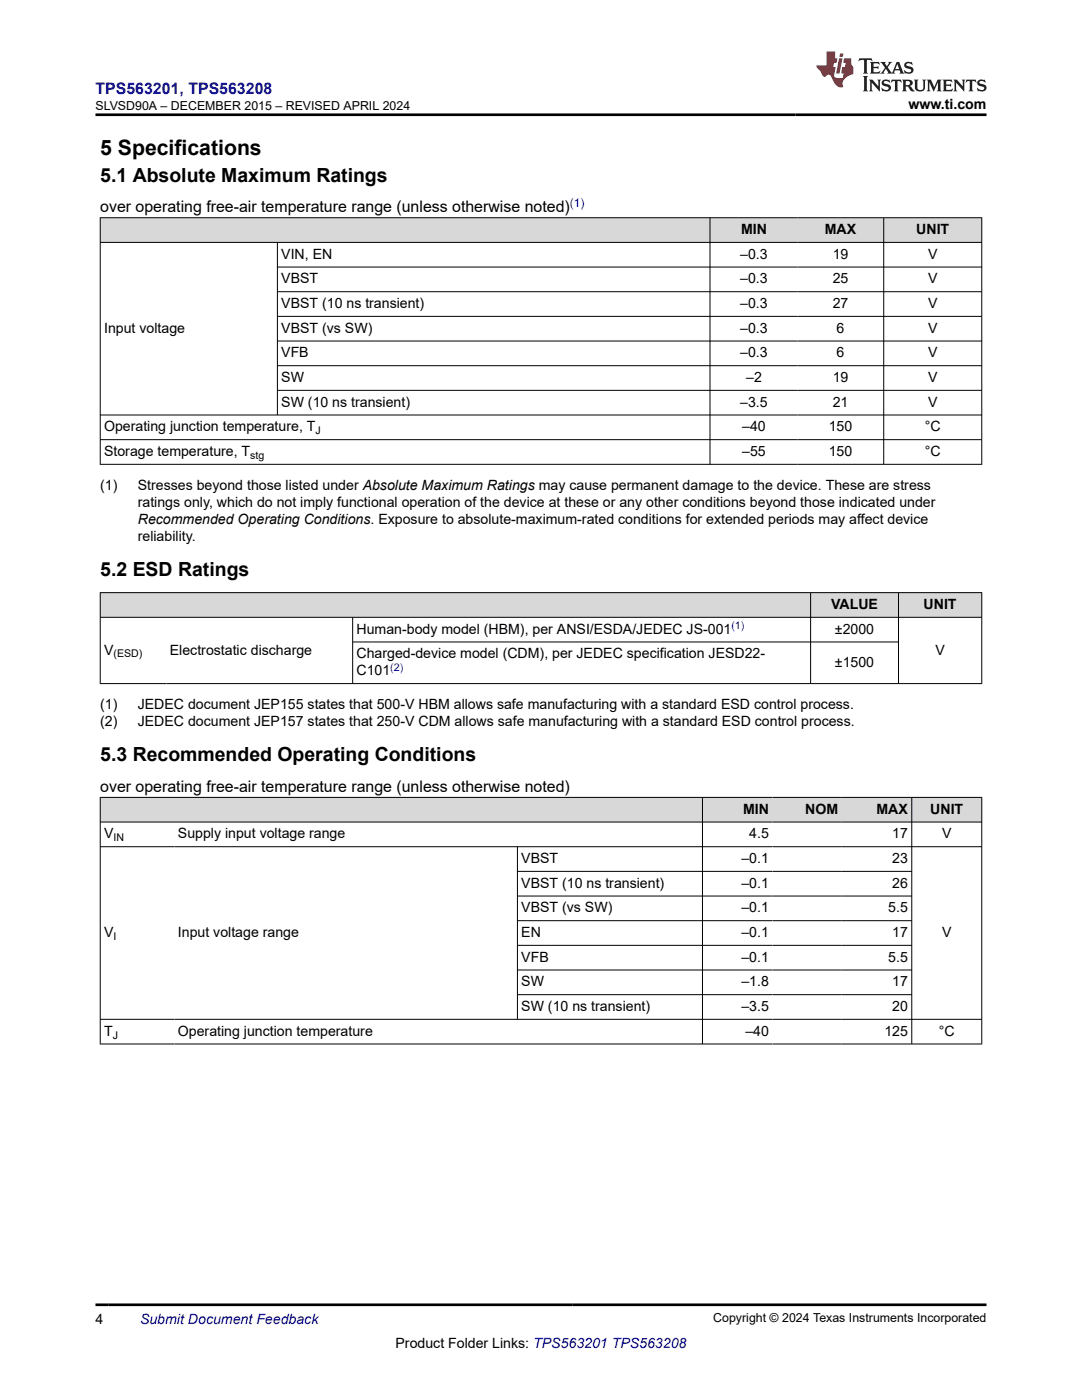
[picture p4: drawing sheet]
<svg xmlns="http://www.w3.org/2000/svg" width="216mm" height="279mm" viewBox="0 0 216 279" stroke-linecap="round" stroke-linejoin="round" font-family="sans-serif">
<defs><g id="words">
<text font-size="4.2" x="20" y="30.9">5 Specifications</text>
<g font-size="3.9">
<text x="20" y="36.3">5.1 Absolute Maximum Ratings</text>
<text x="20" y="115">5.2 ESD Ratings</text>
<text x="20" y="151.9">5.3 Recommended Operating Conditions</text>
</g>
<text font-size="3.2" fill="#00f" x="19" y="18.7">TPS563201, TPS563208</text>
<g font-size="3.2">
<text x="20" y="42.4">over operating free-air temperature range (unless otherwise noted)</text>
<text x="20" y="158.1">over operating free-air temperature range (unless otherwise noted)</text>
</g>
<g font-size="2.8">
<text x="181.3" y="21.8">www.ti.com</text>
<text x="147.9" y="46.7">MIN</text>
<text x="164.6" y="46.7">MAX</text>
<text x="182.8" y="46.7">UNIT</text>
<text x="56.1" y="51.6">VIN, EN</text>
<text x="147.7" y="51.6">–0.3</text>
<text x="166.2" y="51.6">19</text>
<text x="185.2" y="51.6">V</text>
<text x="56.1" y="56.6">VBST</text>
<text x="147.7" y="56.6">–0.3</text>
<text x="166.2" y="56.6">25</text>
<text x="185.2" y="56.6">V</text>
<text x="56.1" y="61.5">VBST (10 ns transient)</text>
<text x="147.7" y="61.5">–0.3</text>
<text x="166.2" y="61.5">27</text>
<text x="185.2" y="61.5">V</text>
<text x="20.8" y="66.4">Input voltage</text>
<text x="56.1" y="66.4">VBST (vs SW)</text>
<text x="56.1" y="71.3">VFB</text>
<text x="147.7" y="66.4">–0.3</text>
<text x="147.7" y="71.3">–0.3</text>
<text x="166.9" y="66.4">6</text>
<text x="166.9" y="71.3">6</text>
<text x="185.2" y="66.4">V</text>
<text x="185.2" y="71.3">V</text>
<text x="56.1" y="76.3">SW</text>
<text x="148.9" y="76.3">–2</text>
<text x="166.2" y="76.3">19</text>
<text x="185.2" y="76.3">V</text>
<text x="56.1" y="81.2">SW (10 ns transient)</text>
<text x="147.7" y="81.2">–3.5</text>
<text x="166.2" y="81.2">21</text>
<text x="185.2" y="81.2">V</text>
<text x="20.8" y="86.1">Operating junction temperature, T</text>
<text x="148.1" y="86.1">–40</text>
<text x="165.4" y="86.1">150</text>
<text x="184.5" y="86.1">°C</text>
<text x="20.8" y="91">Storage temperature, T</text>
<text x="148.1" y="91">–55</text>
<text x="165.4" y="91">150</text>
<text x="184.5" y="91">°C</text>
<text x="20" y="97.8">(1)</text>
<text x="27.5" y="97.8">Stresses beyond those listed under Absolute Maximum Ratings may cause permanent damage to the device. These are stress</text>
<text x="27.5" y="101.2">ratings only, which do not imply functional operation of the device at these or any other conditions beyond those indicated under</text>
<text x="27.5" y="104.6">Recommended Operating Conditions. Exposure to absolute-maximum-rated conditions for extended periods may affect device</text>
<text x="27.5" y="108">reliability.</text>
<text x="165.8" y="121.6">VALUE</text>
<text x="184.3" y="121.6">UNIT</text>
<text x="20.8" y="130.6">V</text>
<text x="33.9" y="130.6">Electrostatic discharge</text>
<text x="71.1" y="126.5">Human-body model (HBM), per ANSI/ESDA/JEDEC JS-001</text>
<text x="71.1" y="131.4">Charged-device model (CDM), per JEDEC specification JESD22-</text>
<text x="166.6" y="126.5">±2000</text>
<text x="186.7" y="130.6">V</text>
<text x="71.1" y="134.8">C101</text>
<text x="166.6" y="133.1">±1500</text>
<text x="20" y="141.6">(1)</text>
<text x="27.5" y="141.6">JEDEC document JEP155 states that 500-V HBM allows safe manufacturing with a standard ESD control process.</text>
<text x="20" y="145">(2)</text>
<text x="27.5" y="145">JEDEC document JEP157 states that 250-V CDM allows safe manufacturing with a standard ESD control process.</text>
<text x="20.8" y="167.3">V</text>
<text x="35.5" y="167.3">Supply input voltage range</text>
<text x="148.3" y="162.4">MIN</text>
<text x="149.5" y="167.3">4.5</text>
<text x="160.7" y="162.4">NOM</text>
<text x="174.9" y="162.4">MAX</text>
<text x="178" y="167.3">17</text>
<text x="185.6" y="162.4">UNIT</text>
<text x="188" y="167.3">V</text>
<text x="104" y="172.3">VBST</text>
<text x="147.9" y="172.3">–0.1</text>
<text x="178" y="172.3">23</text>
<text x="104" y="177.2">VBST (10 ns transient)</text>
<text x="147.9" y="177.2">–0.1</text>
<text x="178" y="177.2">26</text>
<text x="104" y="182.1">VBST (vs SW)</text>
<text x="147.9" y="182.1">–0.1</text>
<text x="177.2" y="182.1">5.5</text>
<text x="20.8" y="187">V</text>
<text x="35.5" y="187">Input voltage range</text>
<text x="104" y="187">EN</text>
<text x="104" y="191.9">VFB</text>
<text x="147.9" y="187">–0.1</text>
<text x="147.9" y="191.9">–0.1</text>
<text x="177.2" y="191.9">5.5</text>
<text x="178" y="187">17</text>
<text x="188" y="187">V</text>
<text x="104" y="196.9">SW</text>
<text x="147.9" y="196.9">–1.8</text>
<text x="178" y="196.9">17</text>
<text x="104" y="201.8">SW (10 ns transient)</text>
<text x="147.9" y="201.8">–3.5</text>
<text x="178" y="201.8">20</text>
<text x="20.8" y="206.7">T</text>
<text x="35.5" y="206.7">Operating junction temperature</text>
<text x="148.7" y="206.7">–40</text>
<text x="176.5" y="206.7">125</text>
<text x="187.3" y="206.7">°C</text>
<text x="19" y="264.2">4</text>
<text x="78.9" y="269">Product Folder Links: TPS563201 TPS563208</text>
</g>
<text font-size="2.8" fill="#00f" x="27.9" y="264.2">Submit Document Feedback</text>
<g font-size="2.5">
<text x="19" y="21.9">SLVSD90A – DECEMBER 2015 – REVISED APRIL 2024</text>
<text x="142.3" y="263.9">Copyright © 2024 Texas Instruments Incorporated</text>
</g>
<text font-size="2.4" fill="#00f" x="113.7" y="41.3">(1)</text>
<g font-size="2.1">
<text x="63" y="86.7">J</text>
<text x="49.9" y="91.6">stg</text>
<text x="22.6" y="131.2">(ESD)</text>
<text x="22.6" y="167.9">IN</text>
<text x="22.6" y="187.6">I</text>
<text x="22.5" y="207.3">J</text>
</g>
<g font-size="2.1" fill="#00f">
<text x="146" y="125.5">(1)</text>
<text x="77.9" y="133.8">(2)</text>
</g>
</g></defs>
<g fill="#d8d8d8">
<path d="M20 43.5h175.9v4.9h-175.9z" fill-rule="evenodd"/>
<path d="M20.1 43.5h121.5v4.8h-121.5z" fill-rule="evenodd"/>
<path d="M141.7 43.5h17.5v4.8h-17.5z" fill-rule="evenodd"/>
<path d="M159.2 43.5h17.1v4.8h-17.1z" fill-rule="evenodd"/>
<path d="M176.4 43.5h19.4v4.8h-19.4z" fill-rule="evenodd"/>
</g>
<g fill="none" stroke="#000" stroke-width=".2">
<path d="M19.9 43.5h176.1M19.9 48.4h176.1M20 43.4v49.3M55.4 48.4v34.5M55.4 53.3h140.6M55.4 58.2h140.6M141.7 43.4v49.3M176.3 43.4v49.3M195.9 43.4v49.3M55.4 63.1h140.6M55.4 68.1h140.6M55.4 73h140.6"/>
<path d="M55.4 77.9h140.6M19.9 82.8h176.1M19.9 87.7h176.1M19.9 92.7h176.1"/>
</g>
<g fill="#d8d8d8">
<path d="M20 118.3h175.9v4.9h-175.9z" fill-rule="evenodd"/>
<path d="M20.1 118.3h141.6v4.8h-141.6z" fill-rule="evenodd"/>
<path d="M161.8 118.3h17.4v4.8h-17.4z" fill-rule="evenodd"/>
<path d="M179.3 118.3h16.5v4.8h-16.5z" fill-rule="evenodd"/>
</g>
<path d="M19.9 118.3h176.1M20 118.2v18.3M161.7 118.2v18.3M179.3 118.2v18.3M195.9 118.2v18.3M19.9 123.2h176.1M19.9 136.4h176.1M70.4 123.2v13.3M70.4 128.1h108.9" fill="none" stroke="#000" stroke-width=".2"/>
<g fill="#d8d8d8">
<path d="M20 159.1h175.9v5h-175.9z" fill-rule="evenodd"/>
<path d="M20.1 159.2h120v4.8h-120z" fill-rule="evenodd"/>
<path d="M140.2 159.2h13.9v4.8h-13.9z" fill-rule="evenodd"/>
<path d="M154.1 159.2h13.9v4.8h-13.9z" fill-rule="evenodd"/>
<path d="M168 159.2h13.9v4.8h-13.9z" fill-rule="evenodd"/>
<path d="M182 159.2h13.8v4.8h-13.8z" fill-rule="evenodd"/>
</g>
<g fill="none" stroke="#000" stroke-width=".2">
<path d="M19.9 159.1h176.1M20 159.1v49.3M140.2 159.1v49.3M181.9 159.1v49.3M195.9 159.1v49.3M19.9 164.1h176.1M19.9 169h176.1M103.2 169v34.5M103.2 173.9h78.8M103.2 178.8h78.8M103.2 183.7h78.8M103.2 188.7h78.8"/>
<path d="M103.2 193.6h78.8M103.2 198.5h78.8M19.9 203.4h176.1M19.9 208.4h176.1"/>
</g>
<path d="M171.5 11.6l-.2 .6 .5-.2h.6v.1v2.2l-.2 .4h1l-.2-.4v-2.2v-.1h.5l.5 .2-.1-.6zM173.6 12.4l.2 .3v1.6l-.2 .4h1.9l.1-.6a1.08 1.08 0 0 1-1.3 .2v-.7h.6l.4 .2v-.7l-.4 .2h-.6v-.5l.2-.2a1 1 0 0 1 1 .3l-.1-.5zM175.7 12.4l.9 1.1-1 1.2h.9l-.2-.2 .5-.8 .4 .8-.2 .2h1.6l-.2-.2 .2-.5h.9l.1 .5-.1 .2h.9l-.2-.4-.8-1.9h-.5l-.9 2.1-.9-1.1 .9-1h-.8l.2 .2-.4 .6-.4-.6 .2-.2zM179 12.8l.4 1h-.7zM180.7 12.5a.65 .65 0 0 0-.2 .7 .65 .65 0 0 0 .6 .5l.6 .1 .1 .3a.79 .79 0 0 1-.7 .4 .79 .79 0 0 1-.7-.5l.1 .7 .2-.1a.93 .93 0 0 0 1.1 0 .93 .93 0 0 0 .4-.9 1.46 1.46 0 0 0-1.2-.6l-.1-.3a1.09 1.09 0 0 1 1.2 .2l-.2-.6-.1 .1-.5-.2zM172.2 15.2l.2 .4v2.2l-.2 .4h1l-.2-.4v-2.2l.2-.4zM173.4 15.9l.2 .4v1.5l-.2 .4h.8l-.3-.4 .1-1.3 1.6 1.8v-2l.2-.4h-.7l.1 .2 .1 1.1-1.2-1.3zM176.2 16a.65 .65 0 0 0-.2 .8 .65 .65 0 0 0 .6 .4l.6 .2 .1 .2a.79 .79 0 0 1-.7 .4 .79 .79 0 0 1-.7-.5l.1 .7 .2-.1a.93 .93 0 0 0 1.1 .1 .93 .93 0 0 0 .4-1 1.46 1.46 0 0 0-1.2-.5l-.1-.4a1.09 1.09 0 0 1 1.2 .2l-.1-.6-.2 .1-.5-.1zM177.9 15.9l-.1 .6a.63 .63 0 0 1 .8-.3v1.6l-.3 .4h1l-.2-.4v-1.6a.66 .66 0 0 1 .8 .3l-.1-.6zM180 15.9l.2 .4v1.5l-.2 .4h1l-.2-.2-.1-.7h.5l.1 .2a.79 .79 0 0 0 1.2 .6l-1-.9a.61 .61 0 0 0 .6-.6 .61 .61 0 0 0-.5-.7zM180.8 16.2h.1a.47 .47 0 0 1 .5 .1 .47 .47 0 0 1 .1 .5l-.1 .1-.7 .1zM182.3 15.9l.2 .2a2.27 2.27 0 0 0 .4 2 1.04 1.04 0 0 0 1.7-.7v-1.3l.2-.2h-.8l.2 .4v1.1a.6 .6 0 0 1-.6 .6 .6 .6 0 0 1-.6-.6v-1.1l.3-.4zM184.9 15.9l.2 .4v1.5l-.2 .4h.8l-.3-.4v-1.4l.9 1.9 .9-1.9v1.4l-.3 .4h1l-.2-.4v-1.5l.2-.4h-.8l-.7 1.5-.6-1.5zM188.1 15.9l.2 .4v1.5l-.2 .4h1.9l.1-.6a1.09 1.09 0 0 1-1.3 .2v-.7h.6l.4 .2v-.6l-.4 .2h-.6v-.6l.2-.1a1.01 1.01 0 0 1 1 .3l-.1-.6zM190.2 15.9l.3 .4v1.5l-.3 .4h.8l-.2-.4v-1.3l1.6 1.8v-2l.2-.4h-.7l.2 .2v1.1l-1.2-1.3zM192.8 15.9l-.1 .6a.63 .63 0 0 1 .8-.3v1.6l-.3 .4h1l-.2-.4v-1.6a.66 .66 0 0 1 .8 .3l-.1-.6zM195.2 16a.65 .65 0 0 0-.2 .8 .65 .65 0 0 0 .6 .4l.6 .2 .2 .2a.79 .79 0 0 1-.7 .4 .79 .79 0 0 1-.7-.5l.1 .7 .2-.1a.93 .93 0 0 0 1 .1 .93 .93 0 0 0 .5-1 1.46 1.46 0 0 0-1.3-.5v-.4a1.09 1.09 0 0 1 1.2 .2l-.2-.6-.2 .1-.5-.1z" fill="#231f20"/>
<path d="M164.9 10.3v2.7h-2l.1 .4 .8 1a.95 .95 0 0 0 1 .9 .59 .59 0 0 1 .5-.4 .59 .59 0 0 1 .5 .3l.4 .8a1.59 1.59 0 0 0 2.1 1.4 1.61 1.61 0 0 1 1-2.3l1-.3-.1-1.5a1.59 1.59 0 0 1-.3-1.7h-1.5l-.2 .9h.6l-.2 .9h-.5l-.2 .9v.3l.4 .1-.1 .9h-.7a.73 .73 0 0 1-1-.7l.3-1.5h-.5l.1-.9h.5l.2-.9h-.5v-1.3zM167.4 11.6l-.6 3.1h.7l.6-3.1zM167.6 10.7l-.1 .6h.7l.1-.6z" fill="#ed1c24"/>
<path d="M19 22.9h177.8M19 260.4h177.8" fill="none" stroke="#000" stroke-width=".53"/>
<use href="#words"/>
</svg>
